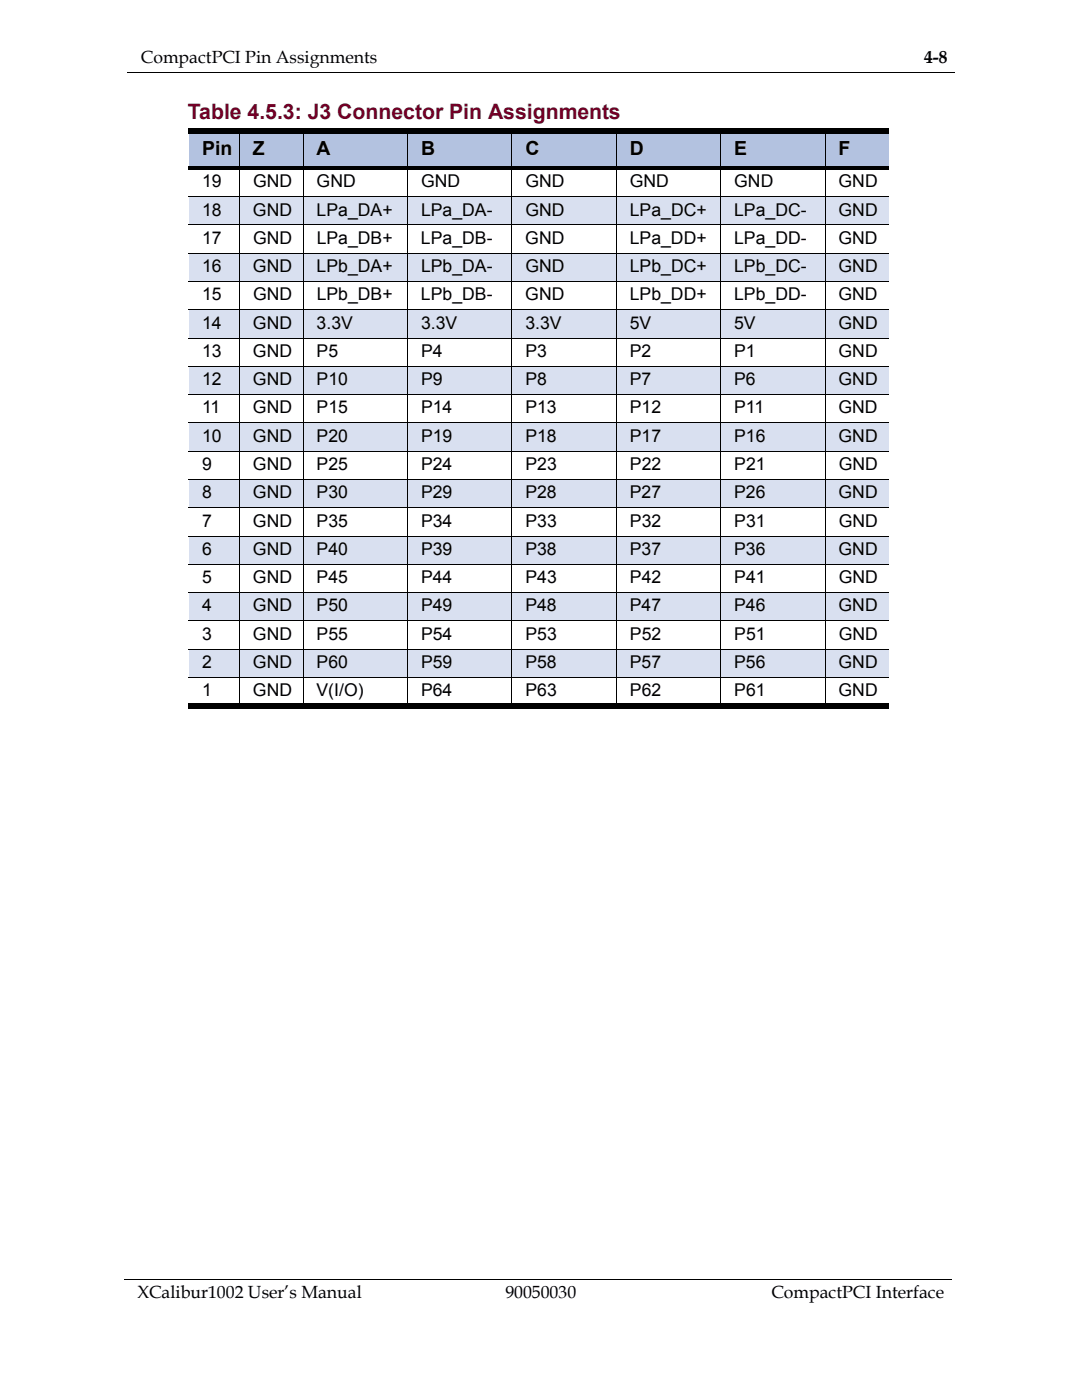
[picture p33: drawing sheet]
<svg xmlns="http://www.w3.org/2000/svg" width="216mm" height="279mm" viewBox="0 0 216 279" stroke-linecap="round" stroke-linejoin="round" font-family="sans-serif">
<defs><g id="words">
<text font-size="4.2" fill="#720026" x="37.5" y="23.7">Table 4.5.3: J3 Connector Pin Assignments</text>
<g font-size="3.9">
<text x="40.3" y="30.9">Pin</text>
<text x="50.5" y="30.9">Z</text>
<text x="63.2" y="30.9">A</text>
<text x="84" y="30.9">B</text>
<text x="104.8" y="30.9">C</text>
<text x="125.7" y="30.9">D</text>
<text x="146.5" y="30.9">E</text>
<text x="167.3" y="30.9">F</text>
</g>
<g font-size="3.5">
<text x="28.1" y="12.7">CompactPCI Pin Assignments</text>
<text x="184.4" y="12.7">4-8</text>
<text x="40.3" y="37.4">19</text>
<text x="50.5" y="37.4">GND</text>
<text x="63.2" y="37.4">GND</text>
<text x="84" y="37.4">GND</text>
<text x="104.8" y="37.4">GND</text>
<text x="125.7" y="37.4">GND</text>
<text x="146.5" y="37.4">GND</text>
<text x="167.3" y="37.4">GND</text>
<text x="40.3" y="43">18</text>
<text x="50.5" y="43">GND</text>
<text x="63.2" y="43">LPa_DA+</text>
<text x="84" y="43">LPa_DA-</text>
<text x="104.8" y="43">GND</text>
<text x="125.7" y="43">LPa_DC+</text>
<text x="146.5" y="43">LPa_DC-</text>
<text x="167.3" y="43">GND</text>
<text x="40.3" y="48.6">17</text>
<text x="50.5" y="48.6">GND</text>
<text x="63.2" y="48.6">LPa_DB+</text>
<text x="84" y="48.6">LPa_DB-</text>
<text x="104.8" y="48.6">GND</text>
<text x="125.7" y="48.6">LPa_DD+</text>
<text x="146.5" y="48.6">LPa_DD-</text>
<text x="167.3" y="48.6">GND</text>
<text x="40.3" y="59.9">15</text>
<text x="40.3" y="54.3">16</text>
<text x="50.5" y="54.3">GND</text>
<text x="50.5" y="59.9">GND</text>
<text x="63.2" y="54.3">LPb_DA+</text>
<text x="63.2" y="59.9">LPb_DB+</text>
<text x="84" y="59.9">LPb_DB-</text>
<text x="84" y="54.3">LPb_DA-</text>
<text x="104.8" y="59.9">GND</text>
<text x="104.8" y="54.3">GND</text>
<text x="125.7" y="59.9">LPb_DD+</text>
<text x="125.7" y="54.3">LPb_DC+</text>
<text x="146.5" y="59.9">LPb_DD-</text>
<text x="146.5" y="54.3">LPb_DC-</text>
<text x="167.3" y="59.9">GND</text>
<text x="167.3" y="54.3">GND</text>
<text x="40.3" y="65.6">14</text>
<text x="50.5" y="65.6">GND</text>
<text x="63.2" y="65.6">3.3V</text>
<text x="84" y="65.6">3.3V</text>
<text x="104.8" y="65.6">3.3V</text>
<text x="125.7" y="65.6">5V</text>
<text x="146.5" y="65.6">5V</text>
<text x="167.3" y="65.6">GND</text>
<text x="40.3" y="71.2">13</text>
<text x="50.5" y="71.2">GND</text>
<text x="63.2" y="71.2">P5</text>
<text x="84" y="71.2">P4</text>
<text x="104.8" y="71.2">P3</text>
<text x="125.7" y="71.2">P2</text>
<text x="146.5" y="71.2">P1</text>
<text x="167.3" y="71.2">GND</text>
<text x="40.3" y="76.9">12</text>
<text x="50.5" y="76.9">GND</text>
<text x="63.2" y="76.9">P10</text>
<text x="84" y="76.9">P9</text>
<text x="104.8" y="76.9">P8</text>
<text x="125.7" y="76.9">P7</text>
<text x="146.5" y="76.9">P6</text>
<text x="167.3" y="76.9">GND</text>
<text x="40.3" y="82.5">11</text>
<text x="50.5" y="82.5">GND</text>
<text x="63.2" y="82.5">P15</text>
<text x="84" y="82.5">P14</text>
<text x="104.8" y="82.5">P13</text>
<text x="125.7" y="82.5">P12</text>
<text x="146.5" y="82.5">P11</text>
<text x="167.3" y="82.5">GND</text>
<text x="40.3" y="88.2">10</text>
<text x="50.5" y="88.2">GND</text>
<text x="63.2" y="88.2">P20</text>
<text x="84" y="88.2">P19</text>
<text x="104.8" y="88.2">P18</text>
<text x="125.7" y="88.2">P17</text>
<text x="146.5" y="88.2">P16</text>
<text x="167.3" y="88.2">GND</text>
<text x="40.3" y="93.8">9</text>
<text x="50.5" y="93.8">GND</text>
<text x="63.2" y="93.8">P25</text>
<text x="84" y="93.8">P24</text>
<text x="104.9" y="93.8">P23</text>
<text x="125.7" y="93.8">P22</text>
<text x="146.5" y="93.8">P21</text>
<text x="167.3" y="93.8">GND</text>
<text x="40.3" y="99.5">8</text>
<text x="50.5" y="99.5">GND</text>
<text x="63.2" y="99.5">P30</text>
<text x="84" y="99.5">P29</text>
<text x="104.8" y="99.5">P28</text>
<text x="125.7" y="99.5">P27</text>
<text x="146.5" y="99.5">P26</text>
<text x="167.3" y="99.5">GND</text>
<text x="40.3" y="105.1">7</text>
<text x="50.5" y="105.1">GND</text>
<text x="63.2" y="105.1">P35</text>
<text x="84" y="105.1">P34</text>
<text x="104.9" y="105.1">P33</text>
<text x="125.7" y="105.1">P32</text>
<text x="146.5" y="105.1">P31</text>
<text x="167.3" y="105.1">GND</text>
<text x="40.3" y="110.7">6</text>
<text x="50.5" y="110.7">GND</text>
<text x="63.2" y="110.7">P40</text>
<text x="84" y="110.7">P39</text>
<text x="104.8" y="110.7">P38</text>
<text x="125.7" y="110.7">P37</text>
<text x="146.5" y="110.7">P36</text>
<text x="167.3" y="110.7">GND</text>
<text x="40.3" y="116.4">5</text>
<text x="50.5" y="116.4">GND</text>
<text x="63.2" y="116.4">P45</text>
<text x="84" y="116.4">P44</text>
<text x="104.9" y="116.4">P43</text>
<text x="125.7" y="116.4">P42</text>
<text x="146.5" y="116.4">P41</text>
<text x="167.3" y="116.4">GND</text>
<text x="40.3" y="122">4</text>
<text x="50.5" y="122">GND</text>
<text x="63.2" y="122">P50</text>
<text x="84" y="122">P49</text>
<text x="104.8" y="122">P48</text>
<text x="125.7" y="122">P47</text>
<text x="146.5" y="122">P46</text>
<text x="167.3" y="122">GND</text>
<text x="40.3" y="127.7">3</text>
<text x="50.5" y="127.7">GND</text>
<text x="63.2" y="127.7">P55</text>
<text x="84" y="127.7">P54</text>
<text x="104.9" y="127.7">P53</text>
<text x="125.7" y="127.7">P52</text>
<text x="146.5" y="127.7">P51</text>
<text x="167.3" y="127.7">GND</text>
<text x="40.3" y="133.3">2</text>
<text x="50.5" y="133.3">GND</text>
<text x="63.2" y="133.3">P60</text>
<text x="84" y="133.3">P59</text>
<text x="104.8" y="133.3">P58</text>
<text x="125.7" y="133.3">P57</text>
<text x="146.5" y="133.3">P56</text>
<text x="167.3" y="133.3">GND</text>
<text x="40.3" y="139">1</text>
<text x="50.5" y="139">GND</text>
<text x="63.2" y="139">V(I/O)</text>
<text x="84" y="139">P64</text>
<text x="104.9" y="139">P63</text>
<text x="125.7" y="139">P62</text>
<text x="146.5" y="139">P61</text>
<text x="167.3" y="139">GND</text>
<text x="27.4" y="259.1">XCalibur1002 User’s Manual</text>
<text x="100.9" y="259.1">90050030</text>
<text x="153.9" y="259.1">CompactPCI Interface</text>
</g>
</g></defs>
<path d="M25.4 14.5h165.1" fill="none" stroke="#000" stroke-width=".2"/>
<path d="M24.7 249.3h165.9v15.3h-165.9z" fill="#fff"/>
<path d="M24.7 255.3h165.1" fill="none" stroke="#000" stroke-width=".2"/>
<g fill="#b3c2e0">
<path d="M37.6 26.2h10.2v7.4h-10.2z"/>
<path d="M47.8 26.2h12.7v7.4h-12.7z"/>
<path d="M60.5 26.2h20.8v7.4h-20.8z"/>
<path d="M81.3 26.2h20.9v7.4h-20.9z"/>
<path d="M102.2 26.2h20.8v7.4h-20.8z"/>
<path d="M123 26.2h20.8v7.4h-20.8z"/>
<path d="M143.8 26.2h20.8v7.4h-20.8z"/>
<path d="M164.6 26.2h12.7v7.4h-12.7z"/>
</g>
<g fill="#d9e0f0">
<path d="M37.6 39.2h10.2v5.7h-10.2z"/>
<path d="M47.8 39.2h12.7v5.7h-12.7z"/>
<path d="M60.5 39.2h20.8v5.7h-20.8z"/>
<path d="M81.3 39.2h20.9v5.7h-20.9z"/>
<path d="M102.2 39.2h20.8v5.7h-20.8z"/>
<path d="M123 39.2h20.8v5.7h-20.8z"/>
<path d="M143.8 39.2h20.8v5.7h-20.8z"/>
<path d="M164.6 39.2h12.7v5.7h-12.7z"/>
<path d="M37.6 50.5h10.2v5.7h-10.2z"/>
<path d="M47.8 50.5h12.7v5.7h-12.7z"/>
<path d="M60.5 50.5h20.8v5.7h-20.8z"/>
<path d="M81.3 50.5h20.9v5.7h-20.9z"/>
<path d="M102.2 50.5h20.8v5.7h-20.8z"/>
<path d="M123 50.5h20.8v5.7h-20.8z"/>
<path d="M143.8 50.5h20.8v5.7h-20.8z"/>
<path d="M164.6 50.5h12.7v5.7h-12.7z"/>
<path d="M37.6 61.8h10.2v5.7h-10.2z"/>
<path d="M47.8 61.8h12.7v5.7h-12.7z"/>
<path d="M60.5 61.8h20.8v5.7h-20.8z"/>
<path d="M81.3 61.8h20.9v5.7h-20.9z"/>
<path d="M102.2 61.8h20.8v5.7h-20.8z"/>
<path d="M123 61.8h20.8v5.7h-20.8z"/>
<path d="M143.8 61.8h20.8v5.7h-20.8z"/>
<path d="M164.6 61.8h12.7v5.7h-12.7z"/>
<path d="M37.6 73.1h10.2v5.7h-10.2z"/>
<path d="M47.8 73.1h12.7v5.7h-12.7z"/>
<path d="M60.5 73.1h20.8v5.7h-20.8z"/>
<path d="M81.3 73.1h20.9v5.7h-20.9z"/>
<path d="M102.2 73.1h20.8v5.7h-20.8z"/>
<path d="M123 73.1h20.8v5.7h-20.8z"/>
<path d="M143.8 73.1h20.8v5.7h-20.8z"/>
<path d="M164.6 73.1h12.7v5.7h-12.7z"/>
<path d="M37.6 84.4h10.2v5.6h-10.2z"/>
<path d="M47.8 84.4h12.7v5.6h-12.7z"/>
<path d="M60.5 84.4h20.8v5.6h-20.8z"/>
<path d="M81.3 84.4h20.9v5.6h-20.9z"/>
<path d="M102.2 84.4h20.8v5.6h-20.8z"/>
<path d="M123 84.4h20.8v5.6h-20.8z"/>
<path d="M143.8 84.4h20.8v5.6h-20.8z"/>
<path d="M164.6 84.4h12.7v5.6h-12.7z"/>
<path d="M37.6 95.7h10.2v5.6h-10.2z"/>
<path d="M47.8 95.7h12.7v5.6h-12.7z"/>
<path d="M60.5 95.7h20.8v5.6h-20.8z"/>
<path d="M81.3 95.7h20.9v5.6h-20.9z"/>
<path d="M102.2 95.7h20.8v5.6h-20.8z"/>
<path d="M123 95.7h20.8v5.6h-20.8z"/>
<path d="M143.8 95.7h20.8v5.6h-20.8z"/>
<path d="M164.6 95.7h12.7v5.6h-12.7z"/>
<path d="M37.6 107h10.2v5.6h-10.2z"/>
<path d="M47.8 107h12.7v5.6h-12.7z"/>
<path d="M60.5 107h20.8v5.6h-20.8z"/>
<path d="M81.3 107h20.9v5.6h-20.9z"/>
<path d="M102.2 107h20.8v5.6h-20.8z"/>
<path d="M123 107h20.8v5.6h-20.8z"/>
<path d="M143.8 107h20.8v5.6h-20.8z"/>
<path d="M164.6 107h12.7v5.6h-12.7z"/>
<path d="M37.6 118.3h10.2v5.6h-10.2z"/>
<path d="M47.8 118.3h12.7v5.6h-12.7z"/>
<path d="M60.5 118.3h20.8v5.6h-20.8z"/>
<path d="M81.3 118.3h20.9v5.6h-20.9z"/>
<path d="M102.2 118.3h20.8v5.6h-20.8z"/>
<path d="M123 118.3h20.8v5.6h-20.8z"/>
<path d="M143.8 118.3h20.8v5.6h-20.8z"/>
<path d="M164.6 118.3h12.7v5.6h-12.7z"/>
<path d="M37.6 129.6h10.2v5.6h-10.2z"/>
<path d="M47.8 129.6h12.7v5.6h-12.7z"/>
<path d="M60.5 129.6h20.8v5.6h-20.8z"/>
<path d="M81.3 129.6h20.9v5.6h-20.9z"/>
<path d="M102.2 129.6h20.8v5.6h-20.8z"/>
<path d="M123 129.6h20.8v5.6h-20.8z"/>
<path d="M143.8 129.6h20.8v5.6h-20.8z"/>
<path d="M164.6 129.6h12.7v5.6h-12.7z"/>
</g>
<g fill="none" stroke="#000" stroke-width=".2">
<path d="M37.6 39.2h139.7M47.8 25.7v115.7M60.5 25.7v115.7M81.3 25.7v115.7M102.2 25.7v115.7M123 25.7v115.7M143.8 25.7v115.7M164.6 25.7v115.7M37.6 44.9h139.7M37.6 50.5h139.7M37.6 56.2h139.7M37.6 61.8h139.7"/>
<path d="M37.6 67.5h139.7M37.6 73.1h139.7M37.6 78.8h139.7M37.6 84.4h139.7M37.6 90h139.7M37.6 95.7h139.7M37.6 101.3h139.7M37.6 107h139.7M37.6 112.6h139.7M37.6 118.3h139.7M37.6 123.9h139.7M37.6 129.6h139.7"/>
<path d="M37.6 135.2h139.7"/>
</g>
<path d="M37.6 25.7h139.7v1h-139.7zM37.6 33.3h139.7v.7h-139.7zM37.6 140.3h139.7v1.1h-139.7z" fill="#000"/>
<use href="#words"/>
</svg>
